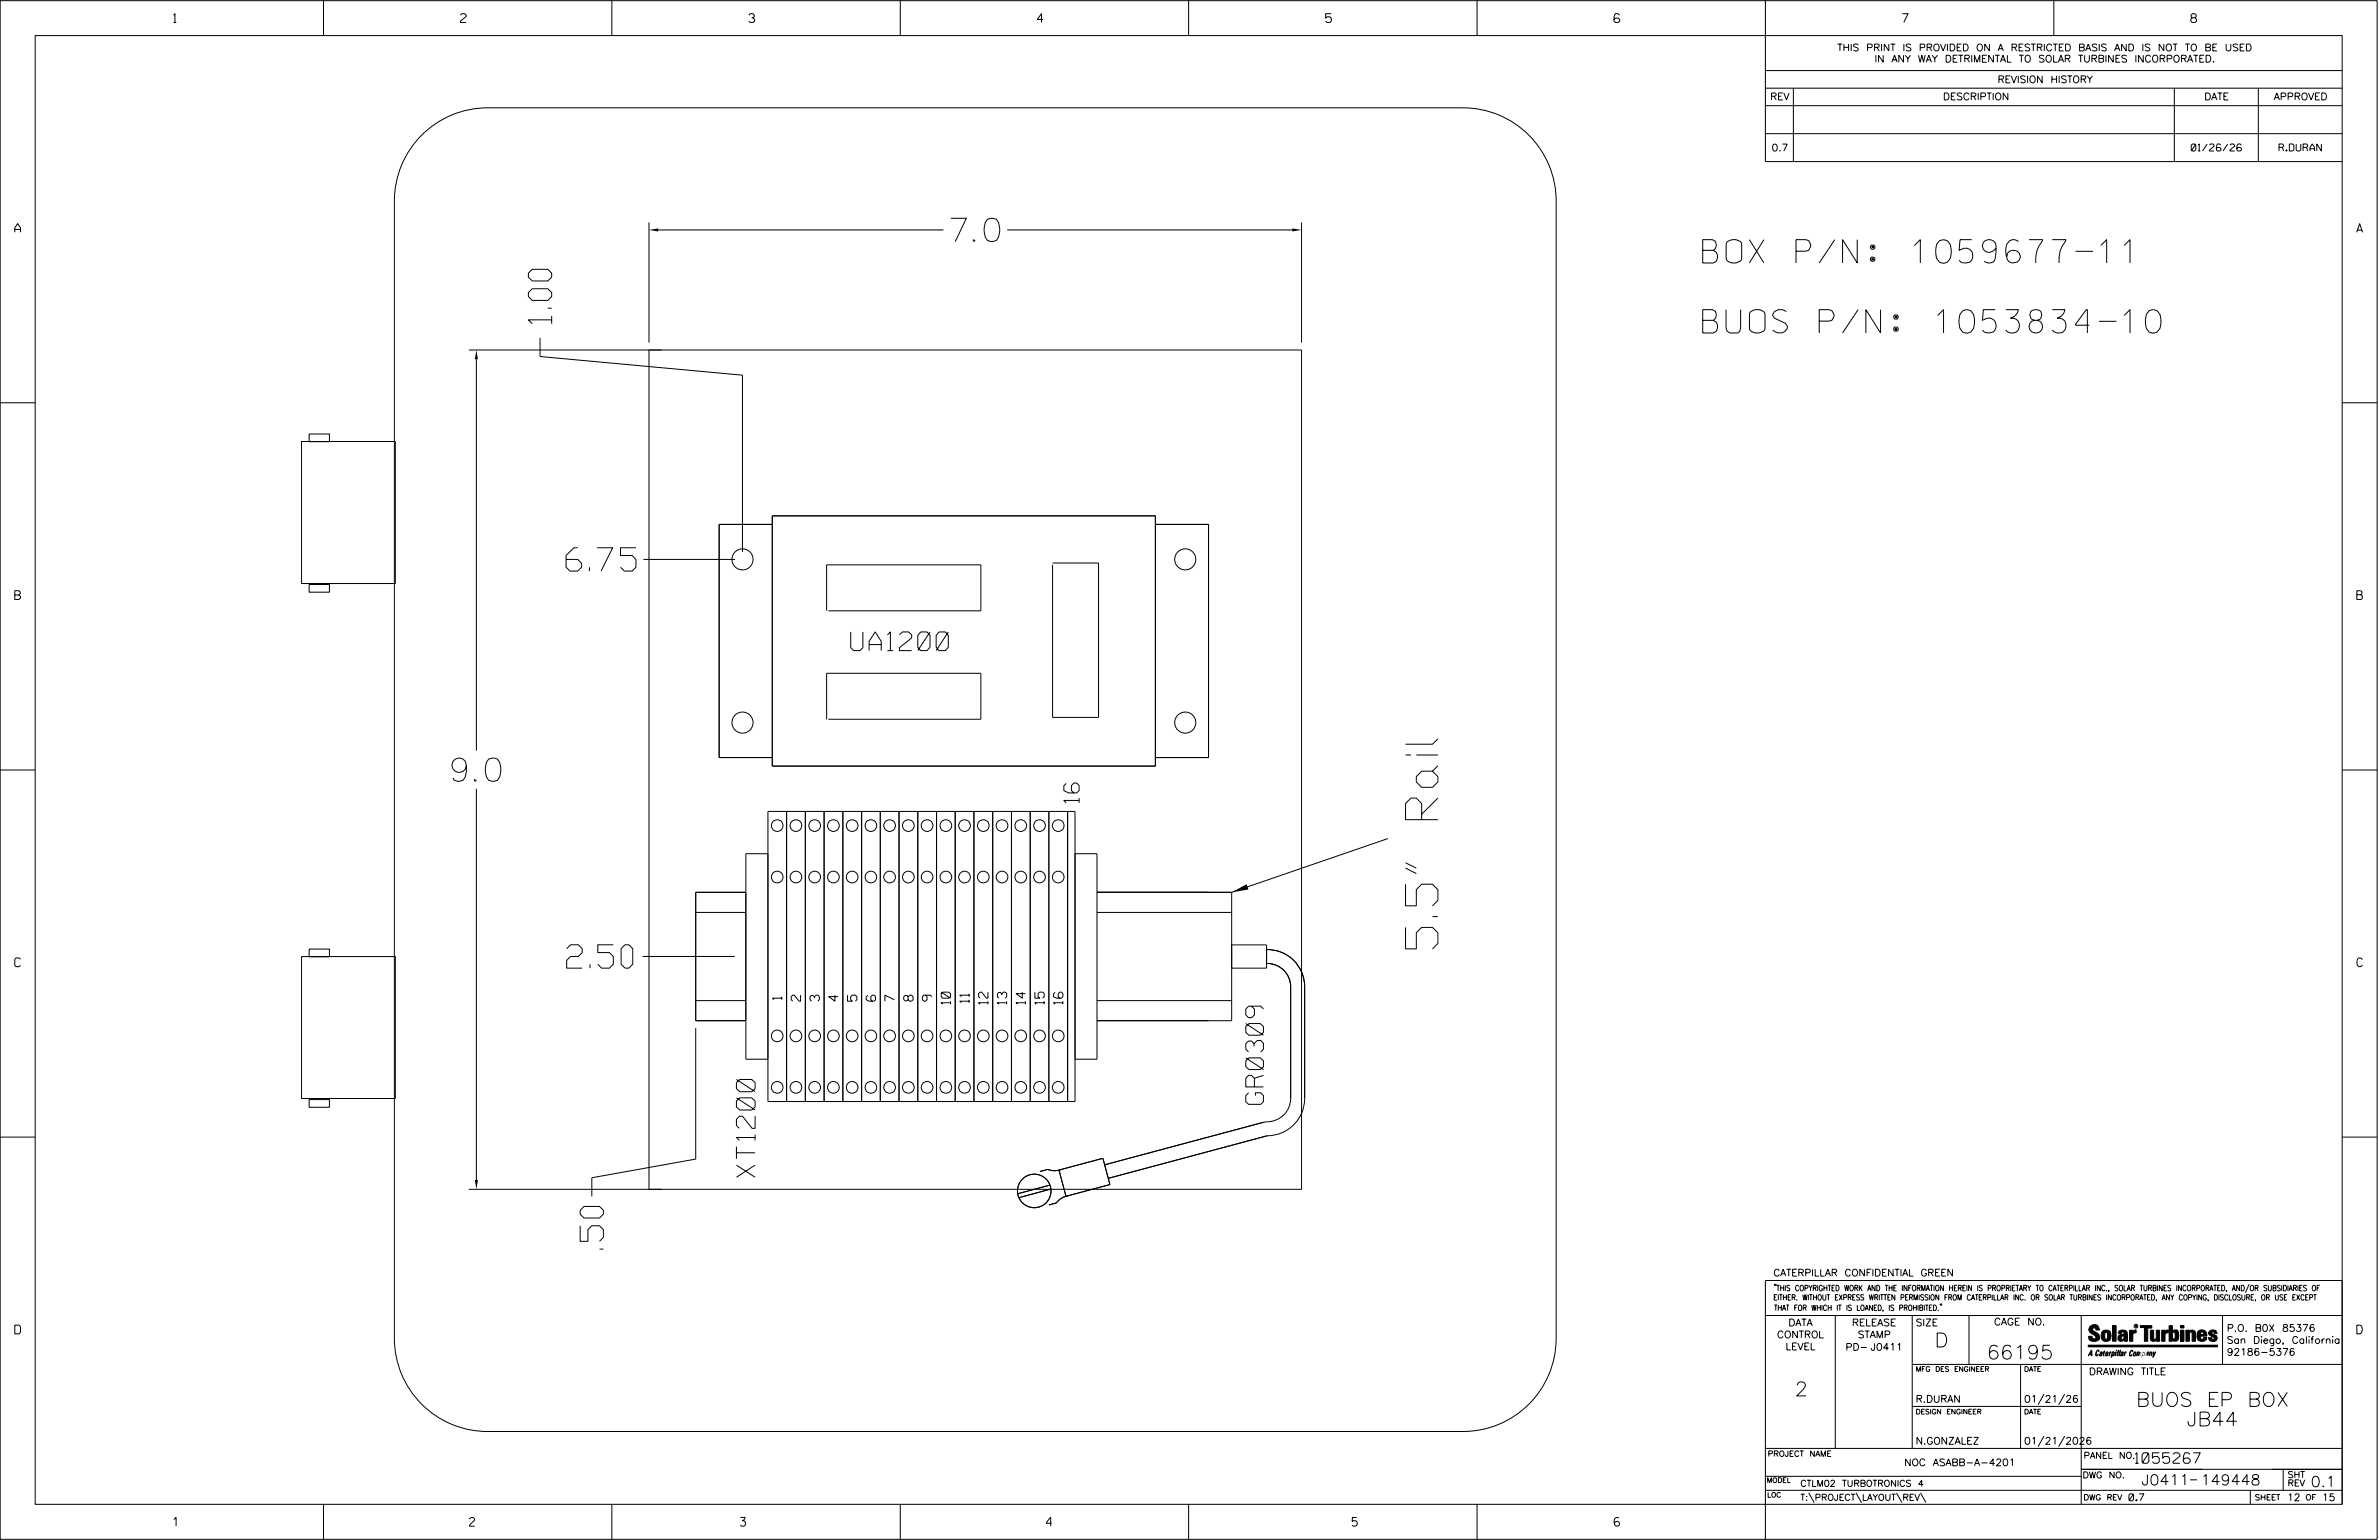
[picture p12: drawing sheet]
<svg xmlns="http://www.w3.org/2000/svg" width="864mm" height="559mm" viewBox="0 0 864 559" stroke-linecap="round" stroke-linejoin="round" font-family="sans-serif">
<defs><g id="words">
<text font-size="11.7" x="522" y="344.3" transform="rotate(-90 522 344.3)">5.5&quot; Rail</text>
<g font-size="8.5">
<text x="345.2" y="87.6">7.0</text>
<text x="618.1" y="95.4">BOX P/N: 1059677-11</text>
<text x="200.3" y="117.5" transform="rotate(-90 200.3 117.5)">1.00</text>
<text x="618.1" y="120.8">BUOS P/N: 1053834-10</text>
<text x="205.5" y="207.2">6.75</text>
<text x="164.1" y="283.5">9.0</text>
<text x="205.7" y="351.3">2.50</text>
<text x="219.1" y="453.3" transform="rotate(-90 219.1 453.3)">.50</text>
</g>
<g font-size="6.8">
<text x="308.8" y="236.1">UA1200</text>
<text x="274.1" y="427.2" transform="rotate(-90 274.1 427.2)">XT1200</text>
</g>
<text font-size="6.4" x="458.7" y="400.7" transform="rotate(-90 458.7 400.7)">GR0309</text>
<text font-size="5.5" x="391.7" y="291.3" transform="rotate(-90 391.7 291.3)">16</text>
<g font-size="5.1">
<text x="702.3" y="488.8">D</text>
<text x="721.2" y="493.2">66195</text>
<text x="651.5" y="506.5">2</text>
<text x="775.4" y="510.3">BUOS EP BOX</text>
<text x="793.8" y="517.4">JB44</text>
</g>
<g font-size="3.8">
<text x="775.1" y="531">1055267</text>
<text x="777.4" y="538.9">J0411</text>
<text x="798.8" y="538.9">149448</text>
<text x="838.8" y="539.5">0.1</text>
</g>
<g font-size="3.4">
<text x="283.8" y="362.7" transform="rotate(-90 283.8 362.7)">1</text>
<text x="290.6" y="363.3" transform="rotate(-90 290.6 363.3)">2</text>
<text x="297.4" y="363.3" transform="rotate(-90 297.4 363.3)">3</text>
<text x="304.2" y="363.3" transform="rotate(-90 304.2 363.3)">4</text>
<text x="311" y="363.3" transform="rotate(-90 311 363.3)">5</text>
<text x="324.6" y="363.3" transform="rotate(-90 324.6 363.3)">7</text>
<text x="331.4" y="363.3" transform="rotate(-90 331.4 363.3)">8</text>
<text x="338.2" y="363.3" transform="rotate(-90 338.2 363.3)">9</text>
<text x="345" y="364.4" transform="rotate(-90 345 364.4)">10</text>
<text x="351.8" y="363.8" transform="rotate(-90 351.8 363.8)">11</text>
<text x="358.6" y="364.4" transform="rotate(-90 358.6 364.4)">12</text>
<text x="365.4" y="364.4" transform="rotate(-90 365.4 364.4)">13</text>
<text x="372.2" y="364.4" transform="rotate(-90 372.2 364.4)">14</text>
<text x="379" y="364.4" transform="rotate(-90 379 364.4)">15</text>
<text x="385.8" y="364.4" transform="rotate(-90 385.8 364.4)">16</text>
</g>
<g font-size="3.2">
<text x="63" y="8.2">1</text>
<text x="167.2" y="8.2">2</text>
<text x="271.8" y="8.2">3</text>
<text x="376.5" y="8.2">4</text>
<text x="481.2" y="8.2">5</text>
<text x="690.6" y="8.2">7</text>
<text x="795.3" y="8.2">8</text>
<text x="5.4" y="84.3">A</text>
<text x="855.5" y="84.3">A</text>
<text x="5.4" y="217.5">B</text>
<text x="855.6" y="217.5">B</text>
<text x="5.4" y="350.8">C</text>
<text x="855.6" y="350.8">C</text>
<text x="5.4" y="484">D</text>
<text x="855.6" y="484">D</text>
<text x="62.8" y="553.8">1</text>
<text x="170.4" y="553.8">2</text>
<text x="268.8" y="553.8">3</text>
<text x="379.8" y="553.8">4</text>
<text x="490.8" y="553.8">5</text>
<text x="585.9" y="553.8">6</text>
</g>
<g font-size="2.5">
<text x="666.9" y="18.5">THIS PRINT IS PROVIDED ON A RESTRICTED BASIS AND IS NOT TO BE USED</text>
<text x="680.5" y="22.6">IN ANY WAY DETRIMENTAL TO SOLAR TURBINES INCORPORATED.</text>
<text x="725.1" y="30">REVISION HISTORY</text>
<text x="642.6" y="36.3">REV</text>
<text x="705.3" y="36.3">DESCRIPTION</text>
<text x="800.2" y="36.3">DATE</text>
<text x="825.4" y="36.3">APPROVED</text>
<text x="643.1" y="54.8">0.7</text>
<text x="795.4" y="54.8">01/26/26</text>
<text x="827.3" y="54.8">R.DURAN</text>
<text x="643.8" y="463">CATERPILLAR CONFIDENTIAL GREEN</text>
<text x="645.1" y="485.5">CONTROL</text>
<text x="649.2" y="481.1">DATA</text>
<text x="672.3" y="481.1">RELEASE</text>
<text x="674.4" y="485.5">STAMP</text>
<text x="695.4" y="481.1">SIZE</text>
<text x="723.8" y="480.8">CAGE NO.</text>
<text x="808.4" y="483.1">P.O. B0X 85376</text>
<text x="648.2" y="489.8">LEVEL</text>
<text x="669.9" y="490">PD- J0411</text>
<text x="808.4" y="487.5">San Diego, California</text>
<text x="808.4" y="491.8">92186-5376</text>
<text x="758.3" y="498.9">DRAWING TITLE</text>
<text x="695.4" y="508.9">R.DURAN</text>
<text x="734.8" y="508.9">01/21/26</text>
<text x="695.4" y="524.1">N.GONZALEZ</text>
<text x="734.8" y="524.1">01/21/2026</text>
<text x="691.2" y="531.9">NOC ASABB-A-4201</text>
<text x="772.8" y="544.6">0.7</text>
<text x="830.2" y="544.6">12</text>
<text x="842.9" y="544.6">15</text>
</g>
<g font-size="2.3">
<text x="756.4" y="529.2">PANEL NO.</text>
<text x="653.5" y="539.4">CTLM02 TURBOTRONICS 4</text>
<text x="756" y="536.3">DWG NO.</text>
<text x="830.4" y="539.3">REV</text>
<text x="830.4" y="536.2">SHT</text>
<text x="653.5" y="544.5">T:\PROJECT\LAYOUT\REV\</text>
</g>
<g font-size="2">
<text x="643.8" y="468.4">&quot;THIS COPYRIGHTED WORK AND THE INFORMATION HEREIN IS PROPRIETARY TO CATERPILLAR INC., SOLAR TURBINES INCORPORATED, AND/OR SUBSIDIARIES OF</text>
<text x="643.8" y="471.8">EITHER. WITHOUT EXPRESS WRITTEN PERMISSION FROM CATERPILLAR INC. OR SOLAR TURBINES INCORPORATED, ANY COPYING, DISCLOSURE, OR USE EXCEPT</text>
<text x="644" y="475.6">THAT FOR WHICH IT IS LOANED, IS PROHIBITED.&quot;</text>
<text x="641.7" y="528.5">PROJECT NAME</text>
<text x="756.3" y="544.3">DWG REV</text>
<text x="818.5" y="544.3">SHEET</text>
<text x="836.9" y="544.3">OF</text>
</g>
<g font-size="1.8">
<text x="695.4" y="497.6">MFG DES ENGINEER</text>
<text x="734.8" y="497.6">DATE</text>
<text x="695.4" y="513.1">DESIGN ENGINEER</text>
<text x="734.8" y="513.1">DATE</text>
<text x="641.3" y="538">MODEL</text>
<text x="641.5" y="543.3">LOC</text>
</g>
<text font-size=".9" x="775.1" y="481.7">R</text>
</g></defs>
<g fill="none" stroke="#000" stroke-width=".36">
<path d="M.1 .2h862.8v558.4h-862.8zM12.8 12.9h837.4v533h-837.4zM117.4 .2v12.7M222.1 .2v12.7M326.8 .2v12.7M431.5 .2v12.7M536.2 .2v12.7M587.9 5.5l-.5-.5h-1l-.5 1v1.7l.5 .4h1l.6-.4v-.6l-.6-.5h-1l-.5 .5M640.9 .2v58.4h209.3M745.6 .2v12.7M640.9 25.6h209.3M640.9 32h209.3"/>
<path d="M640.9 38.3h209.3M651 32v26.6M789.3 32v26.6M819.8 32v26.6M153.1 49a33.8 33.8 0 0 1 23.9-9.9h354.1a33.8 33.8 0 0 1 33.8 33.9v412.6a33.8 33.8 0 0 1-33.8 33.8h-354.1a33.8 33.8 0 0 1-33.8-33.8v-412.6a34 34 0 0 1 9.9-24zM640.9 48.5h209.3M235.6 80.7v43.6M239 83.4h103.5M365.6 83.4h103.5M472.5 80.7v43.6M170.2 127h302.3v304.6h-302.3M172.9 130.4v141.9"/>
<path d="M196 122.6v6.8l73.5 6.7v64.2M235.6 127v304.6M.1 146.2h12.7M112.2 157.5h7.4v2.8h-7.4zM850.2 146.2h12.7M109.5 160.2h34v51.5h-34zM280.3 190.3h-19.2v84.6h19.2M280.4 187.2h139v90.8h-139zM419.5 190.3h19.2v84.6h-19.2M112.2 212.1h7.4v2.8h-7.4zM233.6 203h33.2M382.1 204.3h16.7v56h-16.7v-55.3"/>
<path d="M300.7 221.7h55.4v-16.7h-56v16.7M.1 279.4h12.7M300.7 261h55.4v-16.7h-56v16.7M850.2 279.4h12.7M172.9 286.2v142M278.8 294.4h111.4v105.3h-111.4zM285.5 294.4v105.3M292.3 294.4v105.3M299.2 294.4v105.3M306 294.4v105.3M312.8 294.4v105.3M319.5 294.4v105.3"/>
<path d="M326.4 294.4v105.3M333.2 294.4v105.3M340 294.4v105.3M346.7 294.4v105.3M353.6 294.4v105.3M360.4 294.4v105.3M367.2 294.4v105.3M374 294.4v105.3M380.8 294.4v105.3M387.6 294.4v105.3M278.8 309.8h-8v74.6h8M390.2 309.8h8v74.6h-8"/>
<path d="M503.9 304.3l-56.8 19.5M252.6 331.1h18.2M270.8 323.8h-18.2v46.6h18.2M398.2 323.8h48.9M398.2 331.1h48.9M447.1 323.8v46.6l-48.9-.1M109.5 347.1h34v51.5h-34zM112.2 344.4h7.4v2.8h-7.4zM233.3 347.1h33.4M447.1 342.9h12.7v8.4h-12.7M459.8 349.6a8.5 8.5 0 0 1 8.7 8.5v40.5a8.5 8.5 0 0 1-8.4 8.4l-59.1 15.7M459.8 344.6a13.5 13.5 0 0 1 13.8 13.5v40.5a13.6 13.6 0 0 1-13.5 13.5l-57.8 15.5"/>
<path d="M252.6 373.1v47.5l-37.8 6.8v6.7M252.6 363.1h18.2M315 361.2l-.6 .5v1.1l1.1 .5h1.8l.5-.5v-1.2l-.5-.5h-.6l-.6 .5v1.2l.6 .5M398.2 363.1h48.9M112.2 399h7.4v2.8h-7.4zM.1 412.6h12.7M850.2 412.6h12.7M381.1 430l-11.6 3.1M381.5 431.4l-11.6 3.2M384.4 424.6l16-4.3 2.5 9.5-15.9 4.3zM385.1 424.4l-2.7 .4-2-.5-2.9 .8M387.6 434l-2 .6-2.1 1.9-2.7 .7"/>
<path d="M640.9 477.3h209.3M644.2 466.1l-.1 .4M644.7 466.1l-.2 .4M666.2 477.3v48.3M694.2 477.3v48.3M704.4 473.3l-.1 .4M704.8 473.3l-.1 .4M714.8 477.3v17.8M755.5 477.3v68.6M806.8 477.3v17.8M816.5 466l-1.4 3.1M850.2 464.6h-209.3v94"/>
<path d="M850.2 464.8v81.1M694.2 495.1h156M733.5 495.1v30.5M758.6 481.4a2.02 2.02 0 0 1 3.1-.1l.5 1.3h-1.3l-.2-.6-.4-.2-.6 .1-.1 .4 .4 .7a2.46 2.46 0 0 1 2.2 2.9 2.83 2.83 0 0 1-3.8 .3l-.3-1.3h1.3l.2 .7 .6 .3 .5-.2 .2-.5-.4-.6-1.9-1.2-.4-.9zM759.2 491.3h-.7l.7-1.2v1.9h.2l-.1-2.1-1.3 2.1 .5-.5h.7M761.3 490l.3-.2 .4 .3-.1 .3-.3-.4-.4 .3-.3 1.6h.4l.4-.5-.3 .6-.4 .1-.3-.4zM762.6 490.6l.5-.1-.1 1.4h-.9a.74 .74 0 0 1 .9-.8l-.3 .7-.5 .1 .2-.5 .6-.2v-.5l-.7 .2zM763 483.2a2.17 2.17 0 0 1 3.1 0l.3 1.4-.3 1.5a2.17 2.17 0 0 1-3.1 0l-.3-1.5zM763.6 490.5l.4-.4 .2 .6h-.3l-.3 .9 .2 .4-.3-.1zM764.1 483.7l.5-.4 .4 .3v2.2l-.4 .2-.5-.2zM764.6 491.1l.6 .2v-.7l-.4-.1-.4 .6-.1 .8h.6M764.6 491.1l-.1 .8h.4"/>
<path d="M764.6 482.6v.8M764.8 490.7l.4 .1v.3h-.6zM765 491.5l-.1 .4zM766 490.5l-.5 1.5zM766 490.8l.4-.3-.4 .4M766.9 481h1.3v5.7h-1.3zM767 490.8l.5 .1-.3 .8-.4 .2zM767.3 490.5h-.5l-.5 2M767.3 490.5a.8 .8 0 0 1 .2 1 .8 .8 0 0 1-.9 .4l-.1 .6M767.3 490.5l-.1 .2M768.1 490.5l-.4 1.5zM768.2 489.9h.3l-.1 .2h-.2z"/>
<path d="M769 489.9l-.5 2.1zM769.7 489.9l-.6 2.1zM770.1 491.4l.5-.3-.5 .8zM770.4 491.9h.1M770.6 491.1l.1-.4-.7 .2 .1-.3 .6-.1 .2 .3-.5 1.1M770.6 491.1a.74 .74 0 0 0-.8 .8h.6M771 484.8h-.7l-.3 .6 .4 .7 .5-.3 .1-2.4h-.8l-.1 .4h-1.2a1.71 1.71 0 0 1 1.8-1.3 1.71 1.71 0 0 1 1.6 1.4v2.8h-1.1l-.1-.6M771 484.2l-1.5 .1a1.41 1.41 0 0 0 0 2.4l.5 .1 1.1-.7M771.2 486.1h-.1M771.4 490.5l.1 .3 .4-.3-.9 1.5zM771.5 490.8h.1M773 482.7h1.2v.5l.5-.5 .7-.1v1h-.6l-.5 .4-.1 2.7h-1.2z"/>
<path d="M773.3 490.3l.6-.4 .4 .2-.1 .4-.3-.4a1.28 1.28 0 0 0-.5 1.8l.6-.4-.1 .4-.8 .1zM774.7 490.8l.5-.3a.88 .88 0 0 1 .2 .9 .88 .88 0 0 1-.7 .7l-.2-.2zM774.8 490.9h.5l-.3 1h-.3l-.2-.2zM775.2 490.5l-.1 .2M776.8 481h4.3v.9h-1.5v4.8h-1.3M776.8 490.6l-.8 .2v-.3l-.4 1.5 .8-1.3v1.3l.3-1.2M779.3 491.1h.4M779.6 490.5h.3l-.3 1.4M779.6 490.7h.2l-.1 .4M779.7 491.1l-.1 .4M779.7 491.1l-.4 .2M780.1 492l.4-1.5 .1 .3 .3-.3 .3 .2-.3 1.3v-1.3l-.7 1.3"/>
<path d="M780.6 482.7h1.2v2.7l.1 .4 .4 .3 .4-.7v-2.7h1.2l.1 4h-1.3v-.5l-1.1 .6-.7-.3-.3-.7zM781.6 492.5l1-2-.8 1.3-.2-1.3-.2 2M784.7 482.7h1.2v.5l.5-.5 .7-.1v1h-.5l-.6 .4-.1 2.7h-1.2zM787.4 481h1.2v2a1.4 1.4 0 0 1 2.2 .2l.1 1.4-.4 1.9-1.5 .1-.4-.5v-1l.5 .9 .5-.3v-2.1l-.5-.4-.5 .7v2.8h-1.2zM791.5 482.7h1.3v4h-1.3zM791.5 481h1.3v.9h-1.3zM793.5 482.7h1.3v.4l.7-.5 1.1 .2 .4 .6v3.3h-1.2l-.3-3.4-.7 .2v3.2h-1.3zM794.8 483.1h.1M797.7 483.2a1.92 1.92 0 0 1 2.4-.5 1.92 1.92 0 0 1 1 2.1h-2.3v.8l.6 .5 .5-.3v-.5h1.2a1.83 1.83 0 0 1-2.1 1.4 1.83 1.83 0 0 1-1.5-2.1zM798.8 484.2v.6M799.1 483.4h.6l.2 .8h-1.1zM804.6 482.9a1.84 1.84 0 0 0-2.9 .8 3.3 3.3 0 0 0 2.2 1.9l-.5 .5-.4-.3-.1-.4h-1.2l.1 .6a1.92 1.92 0 0 0 2.9 .4"/>
<path d="M804.9 483.8h-1.2l-.2-.6-.5 .1-.1 .3 .1 .3 1.8 .9M805.1 488.1h-47.1v.6h47.1M694.2 510.3h61.3M742 505.8l-2.2 3.9M749.5 505.8l-2.2 3.9M640.9 525.6h209.2M640.9 535.7h114.6M742 521.1l-2.2 3.8M749.5 521.1l-2.2 3.8M755.5 533.2h94.7M795 537h2.6M828.8 533.2v7.6"/>
<path d="M117.4 545.9v12.7M222.1 545.9v12.7M326.8 545.9v12.7M431.5 545.9v12.7M536.2 545.9v12.7M640.9 540.8h209.3M656.6 541.7l2 3.5M673.8 541.7l1.9 3.5M688.4 541.7l2 3.5M697.2 541.7l1.9 3.5M816.9 541v4.9"/>
<circle cx="269.5" cy="203" r="3.8"/>
<circle cx="430.3" cy="203" r="3.8"/>
<circle cx="269.5" cy="262.2" r="3.8"/>
<circle cx="430.3" cy="262.2" r="3.8"/>
<circle cx="282.1" cy="299.6" r="2.11"/>
<circle cx="288.9" cy="299.6" r="2.11"/>
<circle cx="295.7" cy="299.6" r="2.11"/>
<circle cx="302.5" cy="299.6" r="2.11"/>
<circle cx="309.3" cy="299.6" r="2.11"/>
<circle cx="316.1" cy="299.6" r="2.11"/>
<circle cx="322.9" cy="299.6" r="2.11"/>
<circle cx="329.7" cy="299.6" r="2.11"/>
<circle cx="336.5" cy="299.6" r="2.11"/>
<circle cx="343.3" cy="299.6" r="2.11"/>
<circle cx="350.1" cy="299.6" r="2.11"/>
<circle cx="357" cy="299.6" r="2.11"/>
<circle cx="363.7" cy="299.6" r="2.11"/>
<circle cx="370.5" cy="299.6" r="2.11"/>
<circle cx="377.4" cy="299.6" r="2.11"/>
<circle cx="384.2" cy="299.6" r="2.11"/>
<circle cx="282.1" cy="318.2" r="2.11"/>
<circle cx="288.9" cy="318.2" r="2.12"/>
<circle cx="295.7" cy="318.2" r="2.11"/>
<circle cx="302.5" cy="318.2" r="2.11"/>
<circle cx="309.3" cy="318.2" r="2.11"/>
<circle cx="316.1" cy="318.2" r="2.11"/>
<circle cx="322.9" cy="318.2" r="2.12"/>
<circle cx="329.7" cy="318.2" r="2.11"/>
<circle cx="336.5" cy="318.2" r="2.11"/>
<circle cx="343.3" cy="318.2" r="2.11"/>
<circle cx="350.1" cy="318.2" r="2.12"/>
<circle cx="357" cy="318.2" r="2.12"/>
<circle cx="363.7" cy="318.2" r="2.11"/>
<circle cx="370.5" cy="318.2" r="2.11"/>
<circle cx="377.4" cy="318.2" r="2.11"/>
<circle cx="384.1" cy="318.2" r="2.12"/>
<circle cx="282.1" cy="375.9" r="2.11"/>
<circle cx="288.9" cy="375.9" r="2.12"/>
<circle cx="295.7" cy="375.9" r="2.11"/>
<circle cx="302.5" cy="375.9" r="2.11"/>
<circle cx="309.3" cy="375.9" r="2.11"/>
<circle cx="316.1" cy="375.9" r="2.11"/>
<circle cx="322.9" cy="375.9" r="2.12"/>
<circle cx="329.7" cy="375.9" r="2.11"/>
<circle cx="336.5" cy="375.9" r="2.11"/>
<circle cx="343.3" cy="375.9" r="2.11"/>
<circle cx="350.1" cy="375.9" r="2.12"/>
<circle cx="357" cy="375.9" r="2.12"/>
<circle cx="363.7" cy="375.9" r="2.11"/>
<circle cx="370.5" cy="375.9" r="2.11"/>
<circle cx="377.4" cy="375.9" r="2.11"/>
<circle cx="384.1" cy="375.9" r="2.12"/>
<circle cx="282.1" cy="394.5" r="2.12"/>
<circle cx="288.9" cy="394.6" r="2.12"/>
<circle cx="295.7" cy="394.6" r="2.12"/>
<circle cx="302.5" cy="394.5" r="2.12"/>
<circle cx="309.3" cy="394.5" r="2.12"/>
<circle cx="316.1" cy="394.5" r="2.12"/>
<circle cx="322.9" cy="394.6" r="2.12"/>
<circle cx="329.7" cy="394.6" r="2.12"/>
<circle cx="336.5" cy="394.5" r="2.12"/>
<circle cx="343.4" cy="394.5" r="2.12"/>
<circle cx="350.1" cy="394.6" r="2.12"/>
<circle cx="357" cy="394.6" r="2.12"/>
<circle cx="363.8" cy="394.6" r="2.12"/>
<circle cx="370.5" cy="394.5" r="2.12"/>
<circle cx="377.4" cy="394.5" r="2.12"/>
<circle cx="384.2" cy="394.6" r="2.12"/>
<circle cx="375.4" cy="432.1" r="6.1"/>
<circle cx="775.4" cy="481.2" r=".69"/>
</g>
<g fill="#000">
<path d="M235.6 83.4l3.4-.5v1.1zM469.1 82.9l3.4 .5-3.4 .6zM172.9 127l.6 3.4h-1.1zM447.1 323.8l5.4-2.9 .7 1.9zM172.4 428.2h1.1l-.6 3.4zM768.1 490.5l-.4 1.5zM768.2 489.9h.3l-.1 .2h-.2zM769 489.9l-.5 2.1zM769.7 489.9l-.6 2.1zM791.5 481h1.3v.9h-1.3zM791.5 482.7h1.3v4h-1.3zM758 488.1h47.1v.6h-47.1z"/>
<path d="M759.2 489.9l-1.2 2.1 .5-.5h.7v.5h.2zM759.2 490.1v1.2h-.7z" fill-rule="evenodd"/>
<path d="M758.6 481.4a2.02 2.02 0 0 1 3.1-.1l.5 1.3h-1.3l-.2-.6-.4-.2-.6 .1-.1 .4 .4 .7a2.46 2.46 0 0 1 2.2 2.9 2.83 2.83 0 0 1-3.8 .3l-.3-1.3h1.3l.2 .7 .6 .3 .5-.2 .2-.5-.4-.6-1.9-1.2-.4-.9z" fill-rule="evenodd"/>
<path d="M761.3 490l.3-.2 .4 .3-.1 .3-.3-.4-.4 .3-.3 1.6h.4l.4-.5-.3 .6-.4 .1-.3-.4z" fill-rule="evenodd"/>
<path d="M762.6 490.6l.5-.1-.1 1.4h-.9a.74 .74 0 0 1 .9-.8l-.6 .3-.2 .5 .5-.1 .3-.6v-.5l-.7 .2z" fill-rule="evenodd"/>
<path d="M763.6 490.5l.4-.4 .2 .6h-.3l-.3 .9 .2 .4-.3-.1z" fill-rule="evenodd"/>
<path d="M764.8 490.5l.5 .3-.1 .5h-.6l.6-.2v-.3l-.4-.1-.3 1.2h.4l.3-.4-.6 .6-.3-.2v-.4z" fill-rule="evenodd"/>
<path d="M763 483.2a2.17 2.17 0 0 1 3.1 0l.3 1.4-.3 1.5a2.17 2.17 0 0 1-3.1 0l-.3-1.5zM764.1 483.7v2.1l.5 .2 .4-.2v-2.2l-.4-.3z" fill-rule="evenodd"/>
<path d="M766 490.5v.3l.4-.1-.4 .2-.5 1.1z" fill-rule="evenodd"/>
<path d="M766.8 490.5l-.5 2 .3-.6a.71 .71 0 0 0 .9-.5 .71 .71 0 0 0-.4-.9zM767 490.8l.5 .1-.3 .8-.4 .2z" fill-rule="evenodd"/>
<path d="M766.9 481h1.3v5.7h-1.3z" fill-rule="evenodd"/>
<path d="M770.1 490.6l.6-.1 .2 .3-.4 1.2-.5 .1-.2-.5 .3-.5h.5l-.7 .5v.3l.4-.1 .4-.9-.5-.2-.2 .2z" fill-rule="evenodd"/>
<path d="M769.4 482.8l-.5 1h1.2l.1-.4h.8v.8l-1.5 .1a1.41 1.41 0 0 0 0 2.4l.5 .1 1.1-.7 .1 .6h1.1v-2.8a1.79 1.79 0 0 0-2.4-1.2zM770.3 484.8h.7l-.1 1-.5 .3-.4-.7z" fill-rule="evenodd"/>
<path d="M771.4 490.5l.1 .3 .4-.3-.9 1.5z" fill-rule="evenodd"/>
<path d="M773 482.7h1.2v.5l.5-.5 .7-.1v1h-.6l-.5 .4-.1 2.7h-1.2z" fill-rule="evenodd"/>
<path d="M773.3 490.3l.6-.4 .4 .2-.1 .4-.3-.4a1.28 1.28 0 0 0-.5 1.8l.6-.4-.3 .5h-.6z" fill-rule="evenodd"/>
<path d="M774.7 490.8l-.2 1.1h.7a.96 .96 0 0 0 0-1.4zM774.8 490.9h.5l-.1 .6-.5 .4-.2-.2z" fill-rule="evenodd"/>
<path d="M776 490.5v.3l.4-.3 .2 .3 .7-.2-.3 1.4v-1.3l-.6 1.3v-1.3l-.8 1.3z" fill-rule="evenodd"/>
<path d="M776.8 481h4.3v.9h-1.5v4.8h-1.3v-4.8h-1.5z" fill-rule="evenodd"/>
<path d="M777.9 490.5l-.5 2 .3-.6a.71 .71 0 0 0 .9-.5 .71 .71 0 0 0-.4-.9zM778.1 490.8l.3-.1 .1 .4-.5 .8-.2-.5z" fill-rule="evenodd"/>
<path d="M779.3 490.6l.6-.1-.3 1.5-.7-.1a.67 .67 0 0 1 .8-.8l-.6 .3-.1 .5 .4-.1 .4-.9-.4-.2-.3 .2z" fill-rule="evenodd"/>
<path d="M780.5 490.5l.1 .3 .3-.3 .3 .2-.3 1.3v-1.3l-.8 1.3z" fill-rule="evenodd"/>
<path d="M780.6 482.7h1.2v2.7l.1 .4 .4 .3 .4-.7v-2.7h1.2l.1 4h-1.3v-.5l-1.1 .6-.7-.3-.3-.7z" fill-rule="evenodd"/>
<path d="M781.6 490.5l.2 1.3 .8-1.3-1.2 2z" fill-rule="evenodd"/>
<path d="M784.7 482.7h1.2v.5l.5-.5 .7-.1v1h-.5l-.6 .4-.1 2.7h-1.2z" fill-rule="evenodd"/>
<path d="M787.4 481h1.2v2a1.4 1.4 0 0 1 2.2 .2l.1 1.4-.4 1.9-1.5 .1-.4-.5v-1l.5 .9 .5-.3v-2.1l-.5-.4-.5 .7v2.8h-1.2z" fill-rule="evenodd"/>
<path d="M793.5 482.7h1.3v.4a1.29 1.29 0 0 1 2.2 .3v3.3h-1.2l-.3-3.4-.7 .2v3.2h-1.3z" fill-rule="evenodd"/>
<path d="M797.7 483.2a1.92 1.92 0 0 1 2.4-.5 1.92 1.92 0 0 1 1 2.1h-2.3v.8l.6 .5 .5-.3v-.5h1.2a1.83 1.83 0 0 1-2.1 1.4 1.83 1.83 0 0 1-1.5-2.1zM799.1 483.4l-.3 .8h1.1l-.2-.8z" fill-rule="evenodd"/>
<path d="M801.9 483.2a1.94 1.94 0 0 1 3 .1v.5h-1.2l-.2-.6-.5 .1-.1 .3 .1 .3 1.8 .9a1.2 1.2 0 0 1 .1 1.3 1.2 1.2 0 0 1-1.2 .7l-1.6-.4-.4-1h1.2l.1 .4 .4 .3 .5-.5a3.3 3.3 0 0 1-2.2-1.9z" fill-rule="evenodd"/>
<circle cx="761.4" cy="492" r=".07"/>
<circle cx="762.2" cy="485.1" r=".07"/>
<circle cx="769.3" cy="492" r=".07"/>
<circle cx="773.1" cy="486.7" r=".07"/>
<circle cx="791.5" cy="486.7" r=".07"/>
<circle cx="791.5" cy="481" r=".07"/>
<circle cx="794.8" cy="486.7" r=".07"/>
</g>
<use href="#words"/>
</svg>
